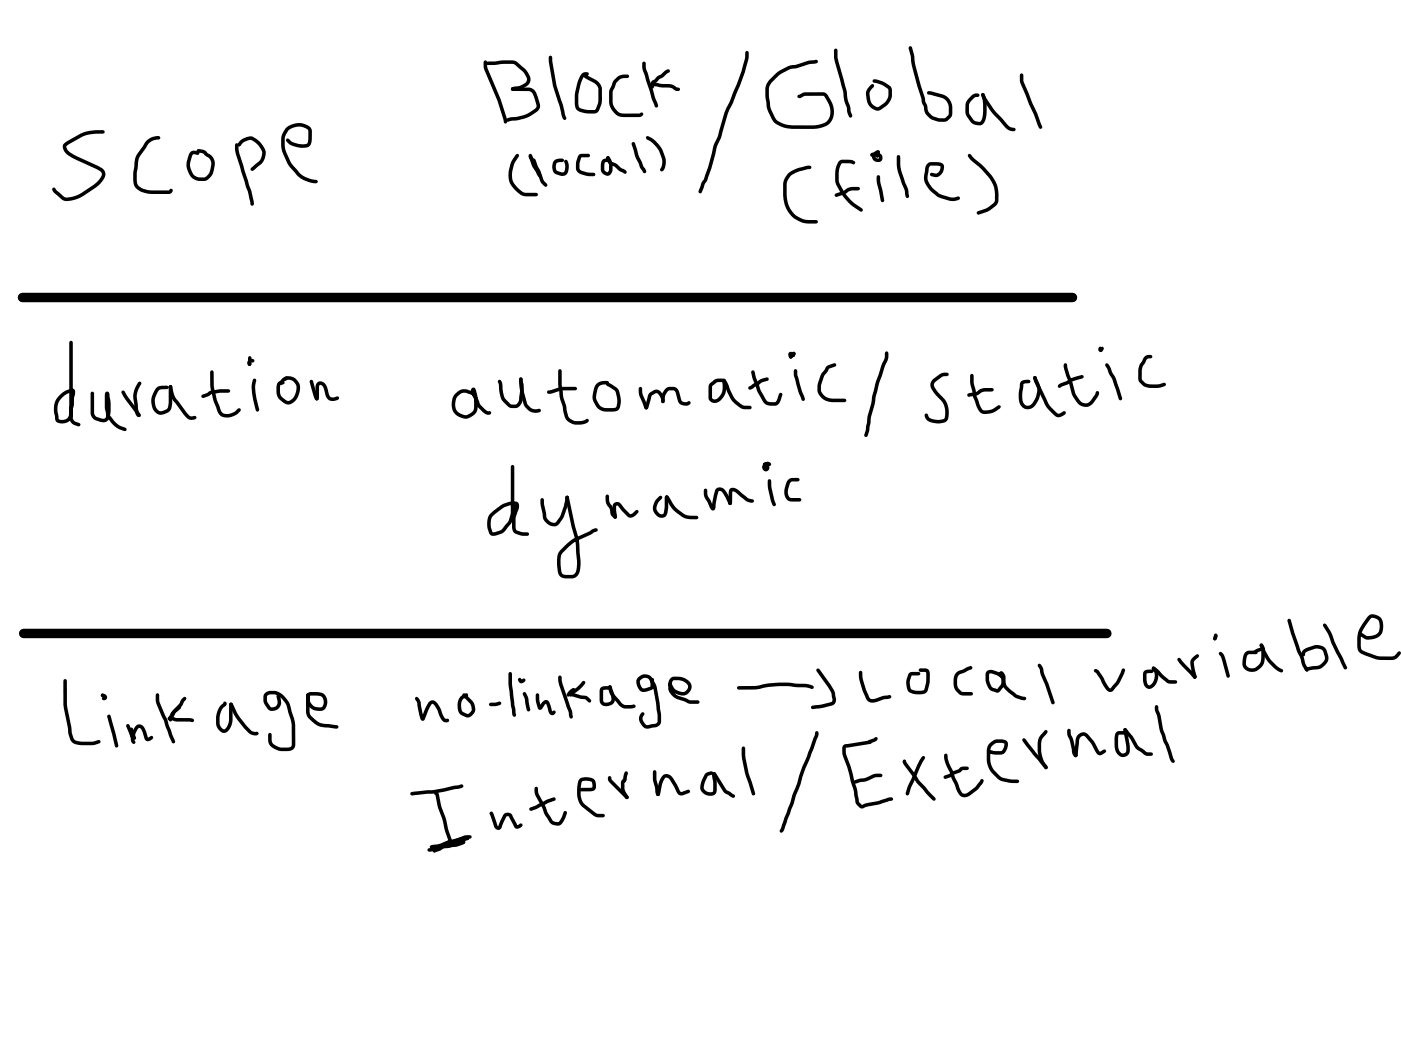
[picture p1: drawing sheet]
<svg xmlns="http://www.w3.org/2000/svg" width="339mm" height="254mm" viewBox="0 0 339 254" stroke-linecap="round" stroke-linejoin="round" font-family="sans-serif">
<g fill="#000">
<path d="M117 14.7l.3-.1 .3 .1 .3 1.8a70.1 70.1 0 0 1 4.6 12.2l.1 .8-.1 .3-.3 .1-.3-.1-.2-.7a71.6 71.6 0 0 0-4.5-12l-.3-1.1zM117.6 15l4.1-.4h2.2l1 .3a8.9 8.9 0 0 1 3.2 3.5 1.92 1.92 0 0 1-.8 2.5 5.4 5.4 0 0 1-3.1 .9l-.3 .2a.54 .54 0 0 1-.3-.7 .54 .54 0 0 1 .7-.4l1.3-.1 1.2-.7a1.07 1.07 0 0 0 .4-1.4 7.9 7.9 0 0 0-2.7-3l-.6-.2h-2.2l-3.8 .2-.3-.1-.1-.3zM132.8 13.6l.3-.2 .3 .2a48.2 48.2 0 0 0 2.7 11.7l.8 3.3-.1 .3-.3 .1-.4-.2-.4-1.1a33.8 33.8 0 0 0-2-6.9l-1-5.9zM140.6 17.9l.6-.4 1 .1 .2 .3-.2 .3-.8 .1-.3 .3a11.4 11.4 0 0 0-1.2 7.2l.4 .4 1 .3 2.4 .1 .4-.3 .5-1.4-.1-3.8-.8-1-2.4-1.3-.2-.3 .1-.3 .3-.2 3.1 1.7 .7 .9 .2 .9v3.2l-.7 2.1-.8 .6-1.8 .1a3.9 3.9 0 0 1-2.9-1l-.2-.3a11.9 11.9 0 0 1 1-7.6zM148.4 19.4l1-.9 .8-.4 1.5-.1 .3 .2 .1 .3-.1 .3-.3 .1-1.7 .2-1 .9-.9 2.1v2.7a2.89 2.89 0 0 0 2.7 2.7l3.8-.1a.6 .6 0 0 1 .9 .2l-.3 .5-.6 .2h-3.8a3.7 3.7 0 0 1-3.6-3.5l.1-2.9zM155.4 15l.3-.1 .3 .1 .1 .3 .1 1.5 2.9 8.7-.1 .4-.3 .1-.4-.3-.8-1.9-1.7-5.6a4.3 4.3 0 0 1-.4-3.2zM180.3 12.4l.3-.1 .3 .1 .1 .3a8 8 0 0 1-.7 3.7l-1.4 4.3-1.7 4.1a21.7 21.7 0 0 0-2.6 7.2l-.5 1.7a8.5 8.5 0 0 0-1.2 3.6l-1.9 6.1-.7 1.2a3.3 3.3 0 0 1-1 2.2l-.3-.1-.1-.5 .7-2.1 .6-.9 1.9-6.1a13.3 13.3 0 0 1 1.5-4.5 23.1 23.1 0 0 1 2.6-7.6l1-2.7a43.3 43.3 0 0 0 2.9-8.6zM201.7 11.9l.3-.2 .3 .2 .2 .3a13.7 13.7 0 0 0 1.4 6.9l.7 2.6a13.5 13.5 0 0 0 1 4.5l.1 .8 .3 1-.1 .3-.3 .2-.4-.3-.3-.8-.2-1.3a10.3 10.3 0 0 1-.9-4.2l-.7-2.6a14.6 14.6 0 0 1-1.5-7.1zM219.8 11.3l.3-.1 .4 .3 .5 1.7 .1 1.4a55.6 55.6 0 0 0 2.5 9.2l.8 3.2 1.3 1.2a4.7 4.7 0 0 0 2.6 .4l.9-.7 .1-.4v-1.8l-.4-1.1-.9-.8-3.5-.9-.4-.4 .1-.3 .8-.1 3.5 1a3.5 3.5 0 0 1 1.7 2.9v1.6l-.2 .6-.9 1-.8 .3a4.6 4.6 0 0 1-4.5-1.8l-1-2.9-.1-1a38.2 38.2 0 0 1-2.5-9.8l-.6-2.4zM246.6 17.9l.4-.2 .3 .2 .1 .3 .1 1.7 3.2 7.5 1.3 3.3-.2 .4-.3 .1-.4-.3-.3-.6-.9-2.6-3.2-7.5-.2-.7zM15.4 34.8l4.1-2.5a10.3 10.3 0 0 1 5.7-.7l.1 .3-.1 .3-.3 .1a10.7 10.7 0 0 0-5 .8l-3.8 2.2a1.27 1.27 0 0 0 .6 1.4l2 1.2 5.9 2.7a1.85 1.85 0 0 1 .4 2.9l-1.1 1.3a20.2 20.2 0 0 1-5.1 3.3 4.2 4.2 0 0 1-3.5 .4l-2.4-2-.3-.6 .1-.4a.67 .67 0 0 1 .9 .4l2.1 1.8a5.5 5.5 0 0 0 3.9-1l3.1-2a3.9 3.9 0 0 0 1.9-2.6l-.3-.6-1-.6-4.9-2.3a5.2 5.2 0 0 1-2.9-2l-.3-1.2zM35.3 34.1a3.5 3.5 0 0 1 3.3-1.1l.2 .3a.74 .74 0 0 1-.9 .5 3 3 0 0 0-2.2 1.2l-1.8 2.7a5.2 5.2 0 0 0-.6 3.1l-.2 2.8 .1 .9 .4 .5a4.5 4.5 0 0 0 3.1 1.1h4.1l.5-.5 .4 .2 .1 .3-.3 .5-.6 .3h-4.2a5.1 5.1 0 0 1-3.9-1.5l-.5-.8a18.9 18.9 0 0 1 .4-6.2l.5-1.2z"/>
<path d="M46.1 36.8l.9-.4 .9 .2 .3 .5-.1 .3-.3 .1-1.1-.1-.7 1.9a3.7 3.7 0 0 0 .8 2.9l1.1 .7h1.5l.6-.3 .6-.9 .5-2.1-.3-.9-1.6-1.5-.8-.2a.62 .62 0 0 1-.6-.2 .62 .62 0 0 1-.2-.6l.6-.1 1.1 .2 .8 .6a2.96 2.96 0 0 1 1.8 2.8l-.2 1.6a3.3 3.3 0 0 1-1.5 2.2l-.7 .3h-1.5l-.8-.3-.9-.5a5 5 0 0 1-1.1-3.9l.4-1.7zM58 34.1a3.4 3.4 0 0 1 3.2-1 5.3 5.3 0 0 1 3 3.8 4.1 4.1 0 0 1-2.2 3.7l-1 .7-.4-.1-.1-.3 .2-.4 1.7-1.3a2.56 2.56 0 0 0 .7-3.1l-.9-1.2-1.5-1.1-1.7 .5-1.2 1.2-.3-.1-.1-.3zM56.9 34.8l.3-.2 .3 .1 .2 .4a9.7 9.7 0 0 0 1.1 4.9l2 6.3 .5 2.1 .1 1-.1 .3-.3 .1a.98 .98 0 0 1-.6-1.2l-.4-2.1-2-6.2a10.5 10.5 0 0 1-1.2-5.2zM69.1 30.9a4.2 4.2 0 0 1 6.2 .3l.1 2.6-.2 .9-.3 .6a3.2 3.2 0 0 1-3 .3 3.3 3.3 0 0 1-2.8-1.7l.1-.3 .3-.1 .9 .7a5.7 5.7 0 0 0 3.4 .7l.5-.2 .2-.5v-2.7a3.5 3.5 0 0 0-4.8 .1l-.7 1.2-.2 .8 .1 2.1 .3 1.2a8.6 8.6 0 0 0 2.6 4.1 6.1 6.1 0 0 0 4.9 2.6l.1 .3-.1 .3a6.2 6.2 0 0 1-5.6-2.6l-.7-.8a8.6 8.6 0 0 1-1.9-3.5l-.5-1.5v-2.2a4.5 4.5 0 0 1 1.1-2.7zM123.6 21.2h4.3l1.1 .4 .6 .9 .9 2.6v.9l-.2 .6a9.2 9.2 0 0 1-6.5 2.6l-1 .3-.3-.2-.1-.5a3.8 3.8 0 0 1 2.6-.6l2-.5 1-.5 1.4-1 .3-.8-.9-2.6-.4-.6-.5-.2h-4l-.3-.2zM123.6 21.2l.3-.1 .4 .2-.1 .6-.3 .1-.3-.2zM124.7 37.4l.4-.2 .3 .1v.6a6.9 6.9 0 0 0-1.6 5.1 5.1 5.1 0 0 0 2.7 3.5l.6 .1h2.5l.3 .2 .2 .3-.2 .3-.3 .1-3.1-.1a5.6 5.6 0 0 1-3.5-6.2l.5-1.9zM127.9 37.3l.3-.1 .4 .3a7.7 7.7 0 0 0 1.5 3.5l.8 1.3v.6a.8 .8 0 0 1-1-.6l-.5-.9a8.3 8.3 0 0 1-1.6-3.6zM128.8 38.5l.3-.2 .4 .3 1.9 5 .8 .9 .1 .3-.1 .3-.3 .1-.3-.1-1-1.2-.7-2.1-.8-1.4-.5-1.6zM134 38.8l1-.4 1.2 .1 .2 .3-.2 .3-.9 .1a.92 .92 0 0 0-.9 1.3l.3 .8 1.2 .4 .4-.1 .2-.3a2.65 2.65 0 0 0-.1-2.1l.1-.4 .3-.2a2.19 2.19 0 0 1 .6 2.6l-.1 .4a1.44 1.44 0 0 1-1.9 .9l-1-.3a2.25 2.25 0 0 1-.4-3.4zM139.9 37.5l.7-.3h1.6l.3 .1 .1 .3-.1 .3-.3 .2h-1.7a4.7 4.7 0 0 0-.4 2.6l.5 .6 1.6 .4 1.6 .2 .1 .3-.1 .3a5.7 5.7 0 0 1-3.9-.6l-.5-.5-.2-.7a5.2 5.2 0 0 1 .7-3.2zM145.6 38.7l.5-.3 1-.1 .3 .2 .1 .3-.1 .3-.3 .1-.9 .1v1.9a.55 .55 0 0 0 .8 .4l.2-.6v-1.3l-.7-1.5 .1-.3 .5-.1a2.8 2.8 0 0 1 1 2.1v1.1a1.39 1.39 0 0 1-1.1 1.5 1.39 1.39 0 0 1-1.6-.9l-.2-1.6z"/>
<path d="M146.7 37.8l.6 .1 .5 1.2 1.3 .5 1 1 1 .5a.61 .61 0 0 1 .3 .8l-.3 .2-1.3-.7-1.1-1a2.4 2.4 0 0 1-2.2-2.4zM152.8 34.5l.3-.2 .4 .3 .9 3 1.1 2.6 .7 1.1-.1 .5a.74 .74 0 0 1-.9-.6l-.5-.6-1.1-2.7-.9-3.1zM156.2 33h.5a7.2 7.2 0 0 1 3.5 3.4l.6 1.6a2.87 2.87 0 0 1-.8 3.5l-.3-.1-.2-.3 .5-1 .1-1.3-.7-2.1a6.8 6.8 0 0 0-3.1-3l-.2-.4zM157.6 19.6l3.3-2.6 .6-.3 .3 .2a.8 .8 0 0 1-.6 1l-.8 .7-.9 .5-.7 .8-.6 .3-.1 .8-.1 .3-.3 .2-.3-.2-.2-.3 .1-1zM157.9 20.2l.7-.2 1.2 .3 2.2 .1 2.3 .9a.59 .59 0 0 1-.3 .7 .59 .59 0 0 1-.7-.1l-1.2-.6-2.4-.2-1-.2a.68 .68 0 0 1-.9-.4zM186 19.3a10.8 10.8 0 0 1 5.3-3.5l1.1-.1 3.4-1.1 1.5-.1 .3 .1 .1 .3a1.57 1.57 0 0 1-1.8 .6l-3.2 1-1.8 .3a9.8 9.8 0 0 0-4.9 4l-.1 .7v1.8l.3 2.5 1.5 3.2a5.9 5.9 0 0 0 3.7 1.3h5.2a4.1 4.1 0 0 0 3.4-1.1 3.8 3.8 0 0 0 .2-4.4l-1.2-1.6h-4.4l-.9 .4a.55 .55 0 0 1-.6 .1 .55 .55 0 0 1-.2-.7l1.7-.7h4.6l.9 .7a6.2 6.2 0 0 1 1.4 5l-.3 1-.6 .8a5.1 5.1 0 0 1-4 1.4h-5.2a5.4 5.4 0 0 1-4.8-2.4l-1.1-2.3-.5-3.2 .1-2.4zM202.8 39l.7-.4h1.6a1.61 1.61 0 0 1 1.6 .7 .76 .76 0 0 1-1.1 .2h-2.1a2.98 2.98 0 0 0-.8 2.4l.1 2.2a12.6 12.6 0 0 0 5.6 6.3l.2 .4-.1 .3-.3 .1a12.9 12.9 0 0 1-6.2-7l-.1-2.3a4.8 4.8 0 0 1 .9-2.9zM211 19.3l.3-.1 .8 .1a7.2 7.2 0 0 1 3.2 1.7l.3 .8v1.5l-.2 .8-.8 1.2-1.7 1.3a2.58 2.58 0 0 1-3.3-2.1l-.2-2.2a3 3 0 0 1 1.5-2l.3 .1 .1 .3-1.1 1.6 .1 1.5a2.3 2.3 0 0 0 1.8 2.1l1.6-1 .6-.7 .4-.9 .1-1.5-.2-.4-1.3-.8-2.3-.7-.1-.3zM211.3 36.8a.66 .66 0 0 1 .7 0 .66 .66 0 0 1 .4 .6l.1 .3a.53 .53 0 0 1-.7 .3 .53 .53 0 0 1-.3-.6h.4l-.4 .4-.3-.2-.2-.3zM211.7 36.5a.79 .79 0 0 1 .9 .3 .79 .79 0 0 1 0 .9l-.3 .3h-.5l-.2-.3 .3-.5-.3-.4zM210.4 37.2a1.95 1.95 0 0 1 2.9 .7 1.21 1.21 0 0 1-.8 1.3 1.21 1.21 0 0 1-1.4-.5 1.25 1.25 0 0 1 .3-2l.8-.3 .4 .1 .2 .3-.3 .4-.9 .5 .2 .5 .7 .1-.1-.3-.3-.2h-1.6zM216.9 37.6l.3-.1 .3 .1 .1 .3a15.9 15.9 0 0 0 1.9 7.8l.3 1.8-.2 .3-.3 .1-.4-.4a6.9 6.9 0 0 0-1-3.3 11.1 11.1 0 0 1-1-6.6z"/>
<path d="M234.1 37.3l.3-.1 .3 .2a6.8 6.8 0 0 0 2.5 2.3 10.9 10.9 0 0 1 4.1 6.5v2.5l-.5 1-2 1.5-2.2 .7-.4-.1v-.5l2.4-1 1.5-1.1 .4-.6a7 7 0 0 0-1.8-6.1 21.4 21.4 0 0 0-4.1-3.8l-.6-.8zM234.7 23.2l.4-.3a1.55 1.55 0 0 1 1.6-.2l.1 .3-.1 .3-1.1 .3-1.2 1.3-.2 2.3 .2 .5 1.1 1.4 1.1 .4 .5-.2a3.4 3.4 0 0 0 .6-2.3 9.4 9.4 0 0 0-.4-3.6l-.1-.5a.51 .51 0 0 1 .5-.3 .51 .51 0 0 1 .4 .5 11.7 11.7 0 0 1 .1 5.9 1.73 1.73 0 0 1-2.6 1.1l-1-.6-.9-1.3-.3-.9 .1-2.4zM237.3 22.6h.6l.2 .6a19.7 19.7 0 0 0 4.2 5.5l1.5 1.7 .9 .5a.6 .6 0 0 1 .6 .1 .6 .6 0 0 1 .1 .6l-.9 .1a2.77 2.77 0 0 1-1.7-1.1l-1.1-1.3a19.9 19.9 0 0 1-4.5-6v-.4zM190.6 41.9a9.6 9.6 0 0 1 5.1-1.8l.3 .1 .2 .3a.84 .84 0 0 1-1 .5 8.8 8.8 0 0 0-4 1.5l-.8 1.1-.2 .7a14.8 14.8 0 0 0 .2 4.7 5.4 5.4 0 0 0 5 4.2h1.9l.3 .2 .1 .3-.1 .3-.3 .1h-1.9a6.5 6.5 0 0 1-6.1-6.8l.1-3.3 .3-.8zM201.8 47l2.4-1a2.6 2.6 0 0 1 1.8-.8h1.5l.3 .1 .1 .3-.1 .3-.3 .2-2.1 .1-1.2 .8-2 .6-.3-.1zM212 42.5l.3-.1 .3 .1 .2 .3 .1 1.5 .9 4.2-.2 .3-.3 .1-.4-.3-.9-4.1-.1-1.7zM224.2 39.6l.6-.4h1.6a1.84 1.84 0 0 1 1.6 .5 2.19 2.19 0 0 1-2.2 3.1l-.7-.2-.3-.4 .1-.3 .3-.1 .8 .2a1.39 1.39 0 0 0 1.3-1.8l-2.3-.1-.4 .4-.1 .7a3.8 3.8 0 0 0 1.4 4.7l1.1 .9 .7 .3 2.2 .7 1.7-.3 .3 .1 .2 .3a2.05 2.05 0 0 1-2.3 .7l-2.4-.7a6.9 6.9 0 0 1-4.1-4.7l.4-2.6zM16.9 82.5l.3-.1 .3 .1 .1 .3v17.2a2.44 2.44 0 0 1-1.5 2.3 2.44 2.44 0 0 1-2.7-.6 7.3 7.3 0 0 1 .3-5.3 4.9 4.9 0 0 1 4.1-2.3 2.28 2.28 0 0 1 .1 2.2v1.5l-.3 1.4v2l.4 .7 1.2 .4 .3 .4-.2 .3-.3 .2-1.1-.4a2.04 2.04 0 0 1-1.2-1.7l.3-4.9 .3-1.5 .2 .1a4.8 4.8 0 0 0-3.2 2.3 7.6 7.6 0 0 0-.1 4.3 1.7 1.7 0 0 0 2.5-1.4v-17.2zM22 94.8l.3-.1 .3 .1 .1 .3 .1 5.1 .5 .6 1.4 .5 .7-.1 .3-.7 .2-2.9-.3-2.2 .3 .2 .3-.2v3.2l.4 1.9a6.6 6.6 0 0 0 3.9 3.1v.6l-.5 .1a7.8 7.8 0 0 1-4.3-3.6l-.4-2.1v-3.1a.59 .59 0 0 1 .5-.8 .59 .59 0 0 1 .7 .7l.2 2.2v1.8a3.5 3.5 0 0 1-.6 2.3l-.4 .3-.7 .2-1.9-.5a2.04 2.04 0 0 1-1.2-1.7zM29.5 94.6l.3-.2 .3 .3 .8 1.4 3 3.9 .1 .4-.2 .4h-.5l-.1-.5v.2l-3-3.9-.8-1.6zM37.8 93.8l1-.5a2.23 2.23 0 0 1 1.9 .1l.1 .3-.1 .3-1.9 .2-.5 .3a3.8 3.8 0 0 0-.5 4.1 1.2 1.2 0 0 0 1.2 .9l1.2-.5 .4-.5 .2-1.1v-3.9l.4-.4 .3 .2 .1 .3v3.8l-.1 1.3a2.62 2.62 0 0 1-3 1.6 3.3 3.3 0 0 1-1.9-4.1l.4-1zM40.9 93.3l.3-.2 .4 .3 .7 2.7 2.8 3.7 .9 .9 1.1-.1 .3 .1 .1 .3a1.63 1.63 0 0 1-2.5-.1l-3.4-4.4-.5-1.5-.3-1.4z"/>
<path d="M50.9 89.7l.3-.1 .3 .1 .2 .3a18.7 18.7 0 0 0 1.6 9 1.65 1.65 0 0 0 2.5 1l1-.5 1-.8 .3 .1 .1 .4a4 4 0 0 1-4.4 1.7l-.9-.7-.5-1.3a17.7 17.7 0 0 1-1.6-8.9zM48.7 95.6l2.2-1.1 1.9-.3 2.4-.1 .3 .2 .2 .3-.2 .3-.3 .1h-1.9l-2.1 .3-.7 .5-1.4 .5-.3-.1zM60.1 87.1l.5-.3a.59 .59 0 0 1 .7 .1 .59 .59 0 0 1 .1 .7l-.9 .1 .2 .4-.1 .3a.7 .7 0 0 1-.8-.4 .7 .7 0 0 1 .3-.9zM60.1 86.3l.3-.2 .3 .2 .1 .3v1.5l-.5 .4-.3-.1-.1-.3zM61.3 91.7h.5l.1 .4a7.2 7.2 0 0 0 .1 4.4l.7 2.7-.2 .3-.3 .1-.4-.3a16.1 16.1 0 0 1-.9-6.6zM67.2 92.4l.7-.3 .8 .2 .1 .3-.1 .3-.9 .2-.1 1.8 .3 1 1 .8a1.11 1.11 0 0 0 1.8-.4 3.2 3.2 0 0 0 .7-3.3 1.94 1.94 0 0 0-1.9-1.1h-.2a.6 .6 0 0 1-.9-.2 1.78 1.78 0 0 1 2.8-.2 3.2 3.2 0 0 1 .8 4.2 2.55 2.55 0 0 1-2.9 2.1l-1.4-.9a2.57 2.57 0 0 1-1-2v-1.4zM68.2 91.6l.9-.6 .5 .1 .1 .3-.3 .4-.8 .6a.7 .7 0 0 1-.9 .6l-.1-.4zM75 92l.3-.1 .4 .3 1.1 3.9-.2-.1 .4 .5-.1 .3a.74 .74 0 0 1-1-.7l-1.1-3.7zM76.7 92.6a1.58 1.58 0 0 1 2.4 1.2l.5 1.7a1.09 1.09 0 0 0 1.8 .4l.5 .1a.81 .81 0 0 1-1.1 1 1.75 1.75 0 0 1-2.2-1.5l-.3-1.5a1.11 1.11 0 0 0-.9-.9l-.3 .4v3l-.5 .4-.3-.1-.1-.3 .2-.4-.2 .2 .1-2.8zM109.9 95.4l1.1-1a2.61 2.61 0 0 1 2.4 0l1.4 .6 .4 .6-.1 .4a.6 .6 0 0 1-.9-.4l-1.5-.5-.8-.1-.7 .4-.9 .9a4.1 4.1 0 0 0-.1 2.5l.2 .5a3.2 3.2 0 0 0 2.2 1.1l1.4-.6 .4-.5 .2-.6a9.3 9.3 0 0 0-.4-4v-.2l.2 .1 .3-.1v.4l1.5 3.1 1.5 1.4 .9 .2a.66 .66 0 0 1-.2 .7 .66 .66 0 0 1-.8 0l-1-.7-1.1-1.2-1.7-3.6a.66 .66 0 0 1 .4-.9 .66 .66 0 0 1 .9 .6 10.2 10.2 0 0 1 .3 4.6 3.1 3.1 0 0 1-3.8 2 3.2 3.2 0 0 1-2.1-1.7 4.6 4.6 0 0 1 0-3.4zM120.5 92a.77 .77 0 0 1 .9 .9 7.1 7.1 0 0 0 .6 3.4l1.6 1.5 1.1 .1 .4-.3 .4-.8 .2-2.3-.2-2.8 .1-.3 .3-.1a.91 .91 0 0 1 .5 1.1l.2 1.5-.3 2.8a2.19 2.19 0 0 1-1.7 2h-1.1l-.5-.2-1.6-1.6a6 6 0 0 1-.8-3.9l-.3-.6zM125.6 91.4l.3-.1 .3 .1 .1 .3a16 16 0 0 0 1.1 6l1.2 1.1 .7 .2 1-.1 .3 .1 .2 .3a1.64 1.64 0 0 1-2.1 .5l-1-.6-.8-.8-.3-.6a16.8 16.8 0 0 1-1.1-6.1z"/>
<path d="M135 89.4l.4-.1 .3 .1 .1 .3v3.4l.3 1.8a7.5 7.5 0 0 0 .8 3.3l.5 2.5 .6 .7 1.1 .5 1.5-.1 1.3-.5 .3 .1a.87 .87 0 0 1-.8 1.1l-1.1 .2h-1.4a2.9 2.9 0 0 1-2.4-1.9l-.5-2.4a18.1 18.1 0 0 1-1.1-5.3zM132.3 94.6l.9-.2a10.3 10.3 0 0 1 5.9-.8l.3 .1 .1 .3-.1 .3-.3 .1a9.6 9.6 0 0 0-5.7 .8l-.8 .1-.3-.1-.1-.3zM144.2 92.8a2.58 2.58 0 0 1 1.8-.7l1.1 .2 .1 .3-.1 .3-1.6 .2-.7 .3-.4 .7-.3 1.8 .2 1.1 1 1.3 1 .4h1.9l.6-.1 .3-.4 .1-1.3-.4-2.1-.3-.4-1.9-1.2v-.5l.4-.1 .9 .4 1.2 .8 .4 .6a7 7 0 0 1 .4 4l-.2 .4a1.5 1.5 0 0 1-1.5 .8h-1.7a2.89 2.89 0 0 1-2.5-1.4l-.4-.9a2.84 2.84 0 0 1-.3-2.1l.4-1.7zM154.5 93.7l.3-.1 .3 .1 .1 .3 .1 1.3 1.3 3.3-.1 .3-.3 .2-.4-.3-.5-1.3a5.5 5.5 0 0 1-.9-3.5zM157 95.1l1-.7a1.67 1.67 0 0 1 2.4 1.3l.3 1a.64 .64 0 0 1-.5 .8 .79 .79 0 0 1-.4-.9 1.67 1.67 0 0 0-1.1-1.5l-1.2 .6-.8 2.9-.5 .4-.3-.1-.1-.3 .8-3zM160.8 94.1l.7-.5h1.3a1.59 1.59 0 0 1 1.4 1.3l.6 2.1 .7 .3h.6a.6 .6 0 0 1 .9 .1 1.8 1.8 0 0 1-3.1-.2l-.8-2.6-1.3-.2-.4 .3a2.84 2.84 0 0 0-.7 2.4l-.2 .3-.3 .1-.3-.1a3.4 3.4 0 0 1 .9-3.3zM171.7 92.7l.5-.5a1.82 1.82 0 0 1 1.5-.6h.9l.3 .1 .1 .3-.1 .3-.3 .1-1.4 .1-1 .9v3a.96 .96 0 0 0 1.4-.2 4 4 0 0 0 .9-4.2l.5-.4 .3 .1 .1 .5v-.1a4.2 4.2 0 0 1-2.3 5.4 1.52 1.52 0 0 1-1.8-1.2v-2.8zM174.7 91.7l.3-.1a4.1 4.1 0 0 1 1.6 2.8 6.2 6.2 0 0 0 2.9 3.6l1.8 .2 .3 .1 .1 .3-.1 .3-.3 .1-2.1-.2a7.5 7.5 0 0 1-3.8-5.2l-.8-1.6zM181.7 89.7l.3-.1 .4 .3 .3 1.5 .7 1.6a11.6 11.6 0 0 0 2 3.9l.8 .4h1.2l.4-.5 .5-1.6 .4-.2 .3 .1 .1 .4-.5 1.6-.8 .9-2 .1-.7-.3-.5-.5a11.5 11.5 0 0 1-2-4l-.8-2-.2-1.3zM180.9 93.6l2.9-1.8 1.6-.5 .3 .1 .1 .6-1.6 .5-2.6 1.7h-.6zM190.8 85.2a.69 .69 0 0 1 1 .2 .69 .69 0 0 1-.4 1l-.3-.1-.1-.3 .2-.3-.1 .3 .3-.3 .2 .6a.54 .54 0 0 1-.7 .3 .54 .54 0 0 1-.3-.6zM191.4 85.5l.3-.2a.55 .55 0 0 1 .5 .6 .55 .55 0 0 1-.5 .5 .58 .58 0 0 1-.3-.9z"/>
<path d="M191.6 85.2l.3-.1 .4 .3-.1 .7-.4 .2-.4-.1-.1-.3 .4-.4-.3 .1 .1-.1v.2zM191.3 85.4l.4-.3h.4l.2 .4-.1 .3-.5 .1h.2l-.1 .2a.53 .53 0 0 1-.5 .5 .53 .53 0 0 1-.5-.3zM192 89.4l.3-.1 .3 .1 .1 .3 .1 1.1 .6 2.2 1.2 3.5-.1 .4-.3 .1-.5-.3-1.2-3.5-.6-2.5zM199.8 88.6l1.9-.7 .3 .1 .2 .3-.3 .4-1.5 .5-1.2 1.8a6.1 6.1 0 0 0-.8 3.4 2.83 2.83 0 0 0 2.8 2h3l.3 .2 .1 .3-.1 .3-.3 .1h-3a3.6 3.6 0 0 1-3.6-2.9 6.9 6.9 0 0 1 .8-3.6zM214 85.1l.3-.1 .3 .1 .2 .3a4.9 4.9 0 0 1-1 3.3l-.6 2.2a23.7 23.7 0 0 0-1.8 6.9l-.8 3-.5 3.6-.4 1-.4 .3-.3-.1-.1-.4 .4-1.3 .4-3.3 .9-3a39.1 39.1 0 0 1 3.2-10.8zM225.6 91.7l2-1.4 1.3-.2 .3 .2 .2 .3-.2 .3-1.4 .2-1.6 1.2a1.03 1.03 0 0 0-.3 1.4l.9 1.3 1.4 1.4a4.9 4.9 0 0 1 .6 5.6 4.7 4.7 0 0 1-4.8-.4l-.5-.9 .1-.6a.69 .69 0 0 1 .9 .7l.2 .3a4.5 4.5 0 0 0 3.4 .3l.1-.1a3.9 3.9 0 0 0-.6-4.3l-1.4-1.4-1-1.4a1.85 1.85 0 0 1 .4-2.5zM234.6 90.6l.3-.2 .3 .2 .2 .3a10.9 10.9 0 0 0 .5 4.1l.1 .7 .9 2.5 .6 .9 .4 .2a4.4 4.4 0 0 0 3.3-1.2h.6l.1 .3a4.7 4.7 0 0 1-4.3 1.7l-.5-.2a10.2 10.2 0 0 1-2.1-5.4 6.6 6.6 0 0 1-.4-3.9zM233.9 95.3l.2-.1a4.2 4.2 0 0 0 3-1.1l.9-.2h1.8l.3 .1 .1 .3-.1 .3-.3 .1-2.4 .2a4.3 4.3 0 0 1-3.1 1.1l-.4-.1zM246.9 92.2l.1-.1a2.64 2.64 0 0 1 2-.1l.1 .3-.1 .3-1.3 .2-.3 .3a9.8 9.8 0 0 0-.1 4.1 1.19 1.19 0 0 0 1.6 .9l.3-.2a5.1 5.1 0 0 0 1.5-3.2v-.9l-1-2.4 .2-.3 .3-.1 .4 .2a7.5 7.5 0 0 1 1 3.3 5.6 5.6 0 0 1-2.1 4.2 2.09 2.09 0 0 1-3.1-1.6l-.1-1.9 .1-1.2a2.13 2.13 0 0 1 .5-1.8zM249.8 91.1l.4-.1 .3 .1v.5l-.3 .2-.3-.1zM249.9 91.1h.6l3.3 7 1.7 1.8 .4 .2 .4-.2a1.05 1.05 0 0 1 1.3-.3l.1 .3a2.17 2.17 0 0 1-2.1 1l-.8-.5-2-2.1-2.7-5.8-.4-1.1zM257.2 88l.3-.1a.83 .83 0 0 1 .5 .9l1.2 3.4 .8 3 1.2 1.8a1.55 1.55 0 0 0 2.5-.2l.9-1.3 .4-.8a.57 .57 0 0 1 .6 .2 .57 .57 0 0 1 0 .7l-1.2 1.7a2.45 2.45 0 0 1-4.2-.1l-1.2-2-.6-2.7-1.2-3.4z"/>
<path d="M255.8 93.1l.6-.4 1.4-.5 .9-.6 1.2-.5 1.6-.4 .4 .1 .1 .3-.3 .5-2.5 .7-1 .7-2.1 .9-.3-.2-.1-.3zM265.7 83.9l.6 .1v.5l-.1-.2-.3 .1 .1-.3 .4-.3 .3 .2a.82 .82 0 0 1-.8 1.1l-.4-.5zM267.3 88l.3-.1a4.5 4.5 0 0 1 1.3 2.3l.8 1.3 1.6 4.8-.1 .4-.4 .2-.4-.3-1.5-4.8-1.7-3.3zM276.7 86.3l.6-.4 .8-.1 .3 .2 .2 .3-.2 .3-1.1 .3-1.1 1.8-.2 .9 .1 2.3 .8 .8 1.1 .3h2l1.4-.4 .3 .1 .2 .3-.3 .4-1.5 .4h-2.6l-1.1-.4-1-1-.3-.7 .1-2.6 .3-.9zM33.4 92.5l.4-.2 .3 .1 .1 .3a6.1 6.1 0 0 0-1.1 3.5l.3 2.8 .3 1.1h-.2l.4 .1 .1 .3a.68 .68 0 0 1-.8 .3 .68 .68 0 0 1-.5-.7l-.2-2.2a5.9 5.9 0 0 1 .8-5.2zM123.6 112.6l.3-.1 .3 .1 .1 .3v11.1l-.5 2.3-1 1.2a3.4 3.4 0 0 1-1.7 1.6l-1.7 .5h-.6l-.4-.4a5.3 5.3 0 0 1-.5-3.8l.7-1.2 2.4-1.9a5.7 5.7 0 0 1 3.8-1 1.33 1.33 0 0 1 .5 2l-.2 .5a6.4 6.4 0 0 0-.5 3.7l.4 .8 1.3 .4 1.5 .2 .1 .3-.1 .3-.3 .1a5.5 5.5 0 0 1-3.1-.6l-.4-.5-.2-1a7.5 7.5 0 0 1 .7-4.5l.1-.8h-1.2l-1.3 .4-2.9 2.2-.4 .7-.2 1.3 .5 1.9h.6l1.7-.7 1.5-1.9 .5-1.6zM160.9 120l.3-.2 .3 .2 1.8 2.7 2 1.6 1.1 .4 2 .1 .3 .1 .1 .3-.1 .3-.3 .1h-1.6l-1.7-.4a9.1 9.1 0 0 1-4.1-4.6l-.3-.3zM170.2 118.3l.3-.1 .4 .1 .2 1.7 1.4 2.7-.4 .1 .1-1a8 8 0 0 1 .8-3.4 1.44 1.44 0 0 1 2.2 .1l1.5 2.6 .2 .7-.1 .3-.3 .1-.3-.1-1.3-2.6-.5-.6-.6-.1-.4 1.2-.4 2.7a.67 .67 0 0 1-.6 .8 .67 .67 0 0 1-.7-.6l-1.5-2.8-.1-1.5zM184.6 112a1.01 1.01 0 0 1 1.4 .8 1.01 1.01 0 0 1-1.2 1.1 1.23 1.23 0 0 1-.3-1.7 1.23 1.23 0 0 1 1.8-.2l.1 .3a.6 .6 0 0 1-.8 .3l-.4 .1-.1 .5-.2-.5h.1l-.4-.1-.2-.3zM185.7 116l.3-.1 .3 .1 .1 .3a12.9 12.9 0 0 0 .9 5l.3 .7-.1 .3-.4 .2-.3-.3a14.9 14.9 0 0 1-1.2-4.8zM190.6 116l.7-.4h1.6l.3 .1 .1 .3-.1 .3-.3 .2-1.7 .1-.3 .4-.4 1.5a1.35 1.35 0 0 0 .8 2h2l.3 .1 .1 .3-.1 .3-.3 .1h-2a2 2 0 0 1-1.7-2.6l.5-2zM130.8 120.6l.3-.1 .3 .1 .1 .3v1.2l.6 3 .6 .8a1.12 1.12 0 0 0 1.8 .3 9.5 9.5 0 0 0 2.1-5.5l.2-.7h.6l.1 .4a12.2 12.2 0 0 1-1.4 4.9l-.9 1.4a2.11 2.11 0 0 1-3.4-.5l-.5-.8-.6-3.2a1.96 1.96 0 0 1 .1-1.6z"/>
<path d="M136.8 120h.5l.2 .3 1.5 6.9a16.5 16.5 0 0 1 1.1 6.5 10.7 10.7 0 0 1 0 4.7 2.01 2.01 0 0 1-1.8 1.5h-1.5a1.82 1.82 0 0 1-2-1.7l-.1-3.4 .2-1 .6-.8a14.1 14.1 0 0 1 6.9-4.4l1.2-.7 .5-.1 .3 .1a.78 .78 0 0 1-.9 .9l-.7 .6-3.5 1.5a11.8 11.8 0 0 0-3.3 2.9l-.4 .7-.1 1 .3 3.1 .7 .4 1.8 .1a1.17 1.17 0 0 0 1-1v-.2a10.5 10.5 0 0 0 0-4.2 16 16 0 0 0-1.2-6.3l-1.4-7zM146.5 119.7l.3-.1 .3 .1 .2 1.8a4.8 4.8 0 0 1 1.2 2.8l.6 .8-.1 .3-.3 .1-.3-.1-.7-.8a4.1 4.1 0 0 0-1.1-2.6l-.2-1.1zM148.4 121.8l.6-.4 .8 .2 2.5 2.8 .6-.2 1.1-.9 .3 .2 .1 .3-1 1.1-.7 .3h-.6l-1.8-1.7-1-1.2h-.2l-.2 1.1 .3 1.7-.5 .4-.3-.1-.1-.3 .1-.3-.1 .2-.2-1.2v-1.5zM159.4 120l.3-.1 .3 .1 .1 .3-1.2 1.8a1.62 1.62 0 0 0 .8 2.3 .54 .54 0 0 0 .8-.5l.2-3.7 .5-.4 .3 .2 .1 .3-.2 3.7a1.59 1.59 0 0 1-1.4 1.3 1.59 1.59 0 0 1-1.7-1 2.66 2.66 0 0 1 .4-3.6zM176.5 118.2l.6-.2 1 .3 2.7 2.2 1.4 .4 .1 .3-.1 .3a2.45 2.45 0 0 1-2.5-.8l-1.7-1.5-.9-.4-.2 3.1-.4 .3-.3-.1-.1-2.9zM284.7 159.2l.3-.1 .4 .2 3.8 4.2-.1 .6h-.6l-.8-1a10.2 10.2 0 0 1-3.1-3.6zM293.6 153.4a.65 .65 0 0 1 .7 .3 .65 .65 0 0 1-.1 .8l-.3 .3h-.5l-.2-.3zM293.6 153.5h.6l.1 .3-.3 1-.3 .1-.5-.4zM294.7 157.8a.8 .8 0 0 1 1.1 .5l1.5 5.2-.1 .3-.3 .2-.4-.3-1.5-5a.69 .69 0 0 1-.3-.9zM301 157.8l.8-.4h1.8l.3 .1 .1 .3-.1 .3-.3 .1-1.9 .2-.4 .6-.1 1.4a1.51 1.51 0 0 0 2.5 1l.7-.7 .4-.8 .1-2.8-.3-.7 .2 .1-.3-.4 .1-.3 .3-.1 .6 .4 .3 1-.2 3-.6 1.2a2.87 2.87 0 0 1-3.2 1.1l-.7-.4-.5-.5a3.6 3.6 0 0 1 .1-3.3zM304.7 155.7l.5 .1 .1 .4v-.2a9.7 9.7 0 0 0 4.5 5.8l.3 .2v.6h-.7a10.4 10.4 0 0 1-4.9-6.5zM303 157.5l.9-.6 1.3-.4 .4 .2 .2 .3-.4 .4-1.2 .3-.9 .5-.3-.1-.1-.3z"/>
<path d="M311.3 149.8l.3-.1 .4 .3 2.2 7.1 .8 1.6 .6 1.9 .7 1.4-.1 .4-.3 .1-.4-.2a6.4 6.4 0 0 1-1.2-3l-.9-2-1.3-4-.9-3.1zM315 157.2l1-.5 1.7-.6a2.49 2.49 0 0 1 3 1.3l.4 1.2a3 3 0 0 1-3.5 3.4l-1.8 .3-.3-.2-.2-.3 .5-.4 2.3-.3a2.57 2.57 0 0 0 2.2-1.7l-.5-2-.4-.3-.8-.2h-.6l-2 .7-.5 .4-.1 .7-.3 .1a.94 .94 0 0 1-.2-1.4zM319.9 150.9l.3-.1a8 8 0 0 1 2 3.2l.4 1.2 3 6.2-.1 .4-.5 .1a4.2 4.2 0 0 1-1.1-2.2l-.1-.3a30.8 30.8 0 0 1-2.9-6.2l-1.1-1.7zM330.7 149a2.31 2.31 0 0 1 3.5 1.1 3.3 3.3 0 0 1-.7 3.8l-.2 .1a4.5 4.5 0 0 1-3 .7l-1.5-.8-.1-.4 .1-.3h.5l1.1 .7 1.1-.1a2.08 2.08 0 0 0 2-2.7l-.1-.4a1.46 1.46 0 0 0-1.6-1.3l-.6 .4-1.1 1.5-.8 1.4-.3 1v3.2l.3 .4 .9 .4a10.5 10.5 0 0 0 6.3 1.1l.6-.2 .5-.5a.71 .71 0 0 1 .9-.4l.2 .3a2.61 2.61 0 0 1-1.7 1.6l-.6 .1a12.1 12.1 0 0 1-7.5-1.6l-.6-.7-.2-1.2a8 8 0 0 1 .4-3.9zM15.4 164.4l.3-.1 .3 .1 .2 .3a33.1 33.1 0 0 0 1.1 11.7l.1 1 .3 1.1 .5 .6 1.6 .3h2.5l1.6-.4 .3 .1 .1 .3-.3 .4a7.7 7.7 0 0 1-4.2 .5 3.5 3.5 0 0 1-2.3-.6l-.6-.9-.4-1.4-.1-.9a33.4 33.4 0 0 1-1.1-11.8zM24.4 167.9a.84 .84 0 0 1 1.4 .3 .84 .84 0 0 1-.7 1.2l-.4-.1-.1-.3 .1-.3 .4-.2v.2l-.6-.2zM24.5 167.9l.3-.1 .6 .2 .2 .4-.1 .3-.4 .1-.6-.3-.1-.3zM26 173l.3-.2 .4 .4 1.2 4.2 .7 3-.1 .3-.3 .2-.4-.4-1.9-7.1zM30.6 175.3l.3-.2 .4 .3 1.2 2.8-.2 .3-.3 .1-.4-.3-1.1-2.6zM32.9 175.5a1.3 1.3 0 0 1 2 .6l.8 2.4 .9-.5 .3 .1a.94 .94 0 0 1-.8 1.2 .83 .83 0 0 1-1.2-.6l-.7-2.2-.6-.4-.5 .6-.7 1.7-.4 .2-.3-.1-.1-.3 .3-1zM31.5 177.3l.3-.2 .4 .3 .3 1.7a.6 .6 0 0 1-.2 .9l-.3-.1-.3-.6-.4-1.7zM31.5 176.1l.3-.1 .4 .3 .7 2.2-.1 .4-.3 .1-.4-.3-.8-2.2z"/>
<path d="M37.8 167.8l.3-.1 .3 .1 .1 .3 .1 1.8 1.8 4 1.9 5.4-.1 .4-.3 .1-.4-.2-.5-1.2-1.4-4.1-1.8-4.1-.2-.8zM41.6 172.1l1.5-1.3h.6l.1 .3-.2 .3-1.5 1.4-.5 1.4-.4 .4-.3-.2-.1-.4 .4-1.3zM40.9 173.3l.4-.2 1.4 .6h3.4l.5 .2 .3 .4-.1 .3-.3 .1-4.1-.2-1.4-.6-.2-.3zM44.3 168.7l.3-.2 .3 .2 .2 .3-1 1.7-1.5 1.5-.5 1.1-.9 .8-.3 .2-.3-.2-.1-.3 .1-.3 .7-.7 .5-1 1.5-1.5 .4-.9zM54.1 169.8a.53 .53 0 0 1 .6 .3 .53 .53 0 0 1-.1 .7l-.6 .4a3.7 3.7 0 0 0-.9 2.4v1.4a1.84 1.84 0 0 0 1 1.4l.1 .1a2.39 2.39 0 0 0 1.2-2.3v-3.7v-.3l.4-.2 .3 .1 .2 .3-.1 3.8a2.89 2.89 0 0 1-2.1 3.1 2.49 2.49 0 0 1-1.9-2.3v-1.4a3.9 3.9 0 0 1 1.8-3.5l-.1 .2zM55.5 170.1l.6-.1 .2 .3a17.1 17.1 0 0 0 4.5 6.5l1.6 .3a.64 .64 0 0 1-.2 .7 .64 .64 0 0 1-.7 .1l-1.1-.3a17.1 17.1 0 0 1-4.8-6.9l-.2-.3zM64.1 167.6l.9-.5h1.3a5.3 5.3 0 0 1 4.2 5.1l.9 3.1v4.8a1.6 1.6 0 0 1-1.7 1.6h-1.7a3.5 3.5 0 0 1-3.1-1.9l-.1-2.1 .1-.3 .3-.1 .3 .1 .2 .3v1.6l.4 .7 1.7 .8h1.9a.75 .75 0 0 0 .8-.7v-4.8l-.8-2.9a4.8 4.8 0 0 0-3.3-4.4h-1.2l-.7 .5 .1 1.3 1 1.3a1.25 1.25 0 0 0 1.5-.9l-.3-1.8 .1-.3h.6l.4 1.6a1.99 1.99 0 0 1-1 2 1.99 1.99 0 0 1-2.2-.3l-1-1.8v-1.3zM74.1 167.8l.3-.1 .3 .1 .1 1.6a2.34 2.34 0 0 0 1.7 1.7h.9a1.04 1.04 0 0 0 .9-1.5l-.3-.7-.4-.5-.9-.1-1.7 .1-.1 4.1 .3 .6 .9 .9a4 4 0 0 0 3.4 1.2l1.9 .2 .3 .1 .1 .3-.1 .3-.3 .2-2-.3a5.4 5.4 0 0 1-4.8-2.3l-.6-1.3v-3.1a1.84 1.84 0 0 1 .5-1.7l.5-.2h1.7a2.3 2.3 0 0 1 1.7 .6 2.54 2.54 0 0 1-.5 3.9 3.1 3.1 0 0 1-3.9-2.5zM100.4 168.7l.3-.2 .4 .2 .6 1.1 .8 3.9-.3-.2-.3 .2 .8-2.2 .8-1.5a1.28 1.28 0 0 1 1.3-.6 1.28 1.28 0 0 1 1 .9l1.7 3.4 .2 .2 .8 .1a.62 .62 0 0 1-.2 .7 .62 .62 0 0 1-.7 0l-.4-.1a4.5 4.5 0 0 1-1.5-2.8l-.8-1.3a.37 .37 0 0 0-.3-.2 .37 .37 0 0 0-.4 .2l-.7 1.3-.8 2.2a.57 .57 0 0 1-.6 .4 .57 .57 0 0 1-.5-.6l-.8-3.8-.5-1zM111.9 167.8l.3-.1 .3 .1 1.7 1.8a2.34 2.34 0 0 1-1.1 4l-1.7-.7a3.5 3.5 0 0 1-.1-4.4l1.4-.8 .3 .1a.86 .86 0 0 1-.7 1.1l-.5 .4a3.2 3.2 0 0 0-.1 2.7l1.4 .7 .6-.4 .3-.6-.3-1.3-1.8-2-.2-.3zM118.3 170.1l2.5-.4 .3 .1 .1 .3-.3 .4-.6 .2-1.7 .1-.3-.1-.1-.3zM123 162.7l.3-.2 .3 .2 .2 .3v2.5l1 7.4-.2 .4a.65 .65 0 0 1-.7-.1 .65 .65 0 0 1-.1-.7l-.9-7z"/>
<path d="M125.3 164.1l.6-.1 .3 .5-.2-.1 .6-.3 .3 .1a.85 .85 0 0 1-.8 1.1 .86 .86 0 0 1-.9-.7zM126.5 167.5l.3-.1 .4 .2 .5 1.3 .5 2.8-.1 .3-.3 .1-.5-.4-.4-2.6-.6-1.2zM129.6 167.8l.3-.1 .3 .1 .1 .3 .1 1.4 .4 1.5h-.4l.3-.6a1.12 1.12 0 0 1 .9-1 1.12 1.12 0 0 1 1.2 .6l.6 2.2 .5-.4a.61 .61 0 0 1 .3 .7 .61 .61 0 0 1-.5 .5l-.5-.1-.4-.3-.8-2.4-.9 1.2a.6 .6 0 0 1-.7 .3 .6 .6 0 0 1-.4-.5l-.5-1.6a2.23 2.23 0 0 1 .1-1.8zM135 163.5l.4-.1 .3 .1 .1 .3 .2 1.6 2.2 6.5 .3 1.5-.1 .3-.3 .1a1.9 1.9 0 0 1-.7-1.7l-2.2-6.4-.3-1.2zM137.6 167l.3-.2a.85 .85 0 0 1 1-.3 .91 .91 0 0 1-.7 1.2l-.5 .7-.3 .1-.3-.1-.1-.5zM137.6 167.8l2.7-2.4a.84 .84 0 0 1 1.1-.6 .94 .94 0 0 1-.5 1.2l-2.7 2.4-.3 .1-.3-.1-.1-.3zM138.2 167.8l.5-.1 1.7 .5 1.3 .2 .5 .2 .7 .9-.1 .4-.3 .1-1.1-.8-2.9-.7-.3-.1-.1-.3zM145.2 166.3l.8-.3h1.4l.3 .1 .1 .3-.1 .3-.3 .1-1.5 .1v2.8a1.26 1.26 0 0 0 1.8-.1l.1-1-.7-2.3v-.4l.3-.2 .4 .3 .7 1.8a2.01 2.01 0 0 1-.7 2.7 2.01 2.01 0 0 1-2.7-.5l-.2-2.9zM147.2 165.8l.5 .1 .2 .3a4.2 4.2 0 0 0 1.8 3.1l1.1 1.1 1.6 .1 .8-.1 .3 .1 .1 .6-.8 .3h-1.9l-1-.5-.6-.8a5.7 5.7 0 0 1-2.3-3.8zM154.3 163.8a2.15 2.15 0 0 1 3.4 .3l1 2.1 1.1 6.3v2a1.82 1.82 0 0 1-2.1 1.5l-1.6 .2-.6-.3-.6-.7a1.9 1.9 0 0 1 .5-2.9l.3 .1 .1 .3-.1 .3a1.11 1.11 0 0 0-.2 1.4l.5 .8 .4 .2 2-.3 .4-.3 .2-.3-.1-1.8-1-6.4-1.2-2.1a1.28 1.28 0 0 0-1.7 .2 1.28 1.28 0 0 0 .1 1.7l.4 .4 1.7-.4v-1.7l.2-.3 .3-.1 .3 .1 .1 .3-.1 2.1-.4 .3-1.3 .5a1.75 1.75 0 0 1-2.4-1.6 1.58 1.58 0 0 1 .4-1.9zM162.1 164.1l.9-.4a4.3 4.3 0 0 1 3.5 1 2.09 2.09 0 0 1 .3 2.6 2.09 2.09 0 0 1-2.5 .8 3 3 0 0 1-2.3-1.5l-.5-1.1 .2-.3 .3-.1 .3 .2 .6 1.2a2.68 2.68 0 0 0 2.2 .9 1.34 1.34 0 0 0 1.2-1.6l-.2-.3a3 3 0 0 0-2-.9h-1.2l-.4 .4-.1 1.6 .7 1.1 .9 .6 2.7 1.1h2l.3 .1 .1 .3-.1 .3-.3 .2-2-.1-3-1.1a3.6 3.6 0 0 1-2.2-2.5l.1-1.6zM178.3 166.1l4.1-.2a26.3 26.3 0 0 1 10.5-.5l2.6 .2 1 .3 .2 .4-.1 .3-.3 .1-1.4-.4h-2a23.3 23.3 0 0 0-9.6 .4l-4.7 .1-.3-.1-.2-.3z"/>
<path d="M197.1 177a.66 .66 0 0 1 .8 .3 .66 .66 0 0 1-.1 .8l-1.9 5.1a28 28 0 0 0-2.4 6.5l-1 2.5-.6 2.1-2.3 6.3a.83 .83 0 0 1-1 .7l-.2-.3 4.3-11.5a35.9 35.9 0 0 1 2.5-7zM197.4 161.8l.3-.1 .4 .2 2.7 3.8 1 1.9a3.7 3.7 0 0 1 .1 2.5l-.7 .5-2.2 .6-2.6 .4-.3-.2-.1-.3 .4-.4 2.4-.3 2.2-.6 .2-.4-.4-2.1-3.4-4.9zM207.7 162.4l.3-.1 .3 .1 .2 .3 .2 2 1.4 3.9a.93 .93 0 0 0 1.3 .5l1.9-.7 1.7-.3 .4 .1 .1 .3-.3 .5-1.6 .2-1.6 .6a1.95 1.95 0 0 1-2.9-1.4l-.6-1.4-.8-2.6-.1-1.7zM203.9 180.3l.4-.3 5.8-.9 .5 .2 .2 .3-.2 .3-.3 .1-5.8 .9v1.5a32.6 32.6 0 0 1 2.1 6.9l.6 1.8 .4 2.8 .8 .8 .8-.3 2.9-.6 3-.9a.6 .6 0 0 1 .8 .4 .85 .85 0 0 1-1 .5l-2.2 .7-3.3 .7-.9 .4-.5-.1-.9-.8a7.1 7.1 0 0 1-.7-3.4l-.8-2.4a32 32 0 0 0-2-6.6v-1.5zM209.8 179.2l2-.9 .3 .1a.87 .87 0 0 1-.8 1.1l-1.1 .3-.3-.1zM219.8 162.8l.6-.3h1.7l.3 .2 .1 .3-.1 .3-.3 .1-1.8 .1-.4 1.5 .3 1.7a4.8 4.8 0 0 0 3 .3l.3-.3a8.8 8.8 0 0 0 .4-3.8l-.1-.3-1.6-.2-.1-.3 .1-.3 .3-.1 1.6 .1 .4 .3 .3 .7a9.4 9.4 0 0 1-.6 4.4l-.5 .5a5.1 5.1 0 0 1-4-.3l-.1-.2a4.1 4.1 0 0 1-.4-2.9zM231.2 162.7l2.7-1.4 .7-.2 .4 .1 .1 .3-.3 .4-3.1 1.5-.3 .9v1.3l.2 .8 .8 .9 2.4 .1 .3 .1 .1 .3-.1 .3-2.7 .1-.6-.3-.8-.9-.5-1.1v-1.5l.2-1.1zM238.6 162.3l.6-.2h.8l1.7 .7 .6 .4 .2 .3-.1 .3-.3 .2-2.4-1.1-.6 .1 .1 1.8 .7 1.5 1.2 .4 .7-1 .4-1.7-.3-.8h.3l.1-.3 1.2 3.1 2.3 2 1.9 .5 .4 .5-.1 .3-.8 .1-1.7-.6-.6-.4a5.6 5.6 0 0 1-2.5-2.5l-.8-2.4a.68 .68 0 0 1 .3-1.1 .68 .68 0 0 1 .9 .6l.3 1.1-.4 1.8-1.1 1.5-.6 .2-1.4-.5-.8-.8-.6-1.9v-1.4zM247.2 178.7l.3-.1 .4 .1 4.2 5.4a2.68 2.68 0 0 1 1.2 1.6l-.1 .3-.3 .1-.3-.1-4.6-5.6-.8-1.2zM250.9 160.7l.3-.2 .4 .2 .5 .9 .3 1.4 1 2.3 1.5 4.5-.1 .5-.3 .1-.4-.3-1.5-4.5-1-2.3-.3-1.3-.5-1zM258.1 176.4l.3-.1 .3 .1 .1 .3 .1 .9 .6 1.6 .5 2.7 .4 .9-.1 .3-.3 .1-.5-.3-.3-.7-.5-2.8-.7-1.7zM264.5 161.9l.5-.1 .7 .5 2.5 4.1 .2 .1 .6-.7a8 8 0 0 0 2.2-3.8l.4-.3 .3 .1 .1 .4-.3 .9a9.5 9.5 0 0 1-2.3 3.6 1.09 1.09 0 0 1-1.9 .2l-2.6-4.1a.55 .55 0 0 1-.4-.9z"/>
<path d="M269.8 177.1l.7-.3h1.6l.3 .2 .2 .3-.2 .3-.3 .1h-1.6l-.1 .3v3.2l.5 .8 .5 .3a.78 .78 0 0 0 .9-.9l-.6-4.6 .1 .1-.3-.4 .2-.3 .3-.1 .3 .2 .2 .4 .6 4.7a1.75 1.75 0 0 1-1.6 1.7 1.75 1.75 0 0 1-1.8-1.4l-.3-1.3v-1.7l.1-.9zM271.7 176.2l.3-.1 .3 .2 1.5 1.8 1.5 2.5 1.9 1.3 1.4 .2 .1 .3-.1 .3-.3 .2-1.4-.1-2.2-1.6-1.6-2.6-1.5-1.9zM276.6 162.3l.6-.3h1.2l.3 .1 .2 .3-.2 .3-.3 .1-1.2 .1 .1 2.3a.61 .61 0 0 0 .6 .6 .61 .61 0 0 0 .6-.5 2.92 2.92 0 0 0 .5-2.7l-.6-1 .1-.3 .3-.1 .4 .2a3.4 3.4 0 0 1-.9 5.2 1.43 1.43 0 0 1-1.9-1.3l-.1-2.2zM278.5 161.3l.3-.1a7.9 7.9 0 0 1 2.7 2.3l1.1 1 1.9 .2 .1 .3-.1 .3-1.6 .1-.9-.3-3.5-3.2-.1-.3zM279.3 170.7l.3-.2 .3 .2 .1 .3 1.1 5.2 1.1 3.2a11.5 11.5 0 0 1 1.4 4l.4 .7-.1 .3a.95 .95 0 0 1-1.2-.9 10.7 10.7 0 0 0-1.4-3.9l-.9-2.7-.7-3.6-.5-1.5zM288.2 159.2l.4-.5a.86 .86 0 0 1 1.2-.3 .78 .78 0 0 1-.6 1l-.6 .8 .7 3.5-.2 .4-.3 .1-.3-.1-.1-.3-.6-2.8v-1zM288.6 163.4h.5l.2 .4-.2 .3h-.6l-.1-.3zM105 191.6a.7 .7 0 0 1 1.1 .5 24 24 0 0 0 1.8 6.5l.4 1.9 1 2.9h1.5l2.2-1 .3 .1 .1 .3-.2 .4-2.1 1-1.9 .1-.7-.6-.8-2.4a28.2 28.2 0 0 0-1.9-6.3l-.6-2.8 .2 .1-.4-.1-.1-.3zM99.3 191.7l1.5-.3a60.7 60.7 0 0 0 10.1-1.5l.7-.2 .3 .1 .1 .4-.3 .4-.9 .2a60.4 60.4 0 0 1-10.3 1.5l-.9 .1-.3-.1zM118.5 196.4l.3-.1 .3 .2 1.3 3.4 1.3-2.8a1.31 1.31 0 0 1 1.2-.5 1.31 1.31 0 0 1 1.1 .9l1 2.1 .9-.4 .3 .1a.94 .94 0 0 1-.9 1.1 .94 .94 0 0 1-1.2-.9l-1.1-2h-.3h-.3l-1 2.2a1.05 1.05 0 0 1-.9 1.1l-.6-.2-.4-.5-1.2-3.3zM129.3 190.4l.3-.1 .3 .1 .3 1.7 1.6 2.8a9.8 9.8 0 0 0 1.8 3.6l.7 .3h.8l.7-1.1 .4-1.2 .4-.3 .3 .1 .2 .4-1.1 2.4a1.95 1.95 0 0 1-3.1-.1l-.1-.1a10.1 10.1 0 0 1-1.8-3.6l-1.6-3.1-.2-.8zM128 195.5l4.3-2.1 1.6-.5 .3 .1 .2 .3-.3 .4-1.5 .5-3 1.5-1.1 .4-.5-.1z"/>
<path d="M140.1 188.4a2.83 2.83 0 0 1 3.8 .6l.1 .6a1.32 1.32 0 0 1-.1 1.3 1.32 1.32 0 0 1-1.3 .5l-2.4-.1-.1-.3 .1-.3 .3-.1 2.7-.2v-.7l-.3-.6-1.3-.2-.9 .1-.3 1.4v1.9l.5 1.7 .4 .6 2.8 2.1 2 .3 .1 .3-.1 .3-1.5 .1-.9-.3-2.9-2.2-.8-1.1a7.5 7.5 0 0 1-.3-4.8zM147.1 187.8l.3-.1 .3 .1 .3 .9 3.8 3.9 .2 .3-.2 .3h-.5l-4.1-4.1a1.15 1.15 0 0 1-.1-1.3zM150.5 188.5l.4-.2 .4 .1 .1 .3-.4 .7v1.3l1 2.1-.1 .4-.4 .1-.3-.2-1-2-.1-1.8zM151.1 186.7h.6l.1 .3-.3 1.7a.72 .72 0 0 1-1 .6l-.1-.3zM157.9 186.4l.3-.1 .3 .1 .2 .3a11 11 0 0 0 .5 4.2l.3 1.3a.55 .55 0 0 1-.7 .2 .55 .55 0 0 1-.4-.6l-.1-1.4a7.6 7.6 0 0 1-.5-3.7zM160.2 187.6a1.65 1.65 0 0 1 2.5 .6l1.9 3.4 1.8-.6 .3 .1 .1 .6-1.9 .7-.8-.1-2.2-3.6a.73 .73 0 0 0-.6-.6 .73 .73 0 0 0-.7 .4l-.5 1-.7 2.9-.3 .2-.3-.1-.2-.4 .2-.4a8.2 8.2 0 0 1 .9-3.4zM170.5 187.1l1.5-.5 .3 .1 .1 .3-.3 .4-1 .4-.8 1.6-.1 1.4a1.51 1.51 0 0 0 2.2 .5v-1.9l-.2-1.4a.68 .68 0 0 1 0-.8 .68 .68 0 0 1 .7-.3l.4 2.4v1.9a1.79 1.79 0 0 1-3 .9l-.9-1a3.1 3.1 0 0 1 .3-2.5zM172.3 186.9l.3-.1 .5 .2 2.4 4 2.1 1.3v.6l-.3 .1-.5-.2-1.9-1.2-2.6-4.1zM179.4 180.7l.3-.1 .3 .1a24.6 24.6 0 0 0 1.7 8.5l.9 2.8-.2 .3-.3 .1-.4-.3a46.2 46.2 0 0 1-2.3-8.6l-.1-2.5zM206.4 188.9l1.3-.5 1.5-.2 2.1-1 1.6-.1 .3 .2 .1 .3-.1 .3-.3 .1-1.5 .1-1.9 .9-2.7 .6-.4-.1zM218.3 183.8l.3-.1 .3 .1 .4 .8 2.9 4.2 3.9 4.2 .1 .3-.1 .3-.3 .1-.3-.1-4-4.3-3.2-4.6-.1-.4zM222.8 183.1l.4-.2 .3 .1 .1 .5-1.2 2.1-2.1 4.8-.5 1.7-.5 .3-.3-.1-.1-.3 .4-1.5 2.3-5.2z"/>
<path d="M228.3 182.4l.3-.1 .3 .1a10.9 10.9 0 0 0 1.6 4.5l.3 1 1.6 3.7a.93 .93 0 0 0 1.5 .2l1.9-1.5 1.3-1.8 .6 .1 .1 .3-.1 .4-1.1 1.4-2 1.6a1.89 1.89 0 0 1-3.1-.6l-1.5-3.5-.4-1.3a8.4 8.4 0 0 1-1.4-4.2zM228.1 187.8l1.4-.6 .9-.6 1.3-.5 .7-.6 1.4-.1 .3 .2 .1 .3-.1 .3-.3 .1h-1.2l-.5 .6-3.5 1.5-.4-.1zM239.1 179.9l1.4-1 1.5-.1a1.39 1.39 0 0 1 1.5 .6 1.39 1.39 0 0 1 0 1.6 1.78 1.78 0 0 1-1.6 1.6h-1.4l-1.4-.3-.3-.4 .1-.4 .3-.1 1.3 .3h1.6l.5-.8 .2-1-.6-.2h-1.3l-.7 .4-.6 .7-.2 .7v2.7l.7 1.9 2.1 2 1.8 .4 2 .1 .3 .1 .1 .3-.1 .3-.3 .1-2.1-.1-1.9-.4-1-.6a6.3 6.3 0 0 1-2-2.6l-.2-.5a8.8 8.8 0 0 1-.3-3.7l.2-.9zM252.4 176.8l.4-.2 .3 .1 .1 .5-1.4 1.8a8.3 8.3 0 0 0 .8 5.6l.7 1.1-.1 .3-.5 .1a7 7 0 0 1-1.9-6.2l.4-1.6zM260.6 177.7a1.64 1.64 0 0 1 2.6 .2l1.3 1.5 1.4 2.5 .9-.6 .5 .1 .1 .3-.2 .4-1.1 .6a1.17 1.17 0 0 1-1.3-.9l-1-1.9-1.5-1.7a.8 .8 0 0 0-1.2 .2l-.3 .8-.3 3.5-.2 .4-.3 .1-.3-.1-.1-.4 .4-3.9zM104.8 205.3l1.5-.8 4-.5 1.4-.6-.1 .2 .5-.3 .3 .1a.68 .68 0 0 1-.6 1l-1.6 .4-3.7 .6-1.5 .8-.3-.1-.1-.3zM104.7 205.5l.5-.1 .2 .4-.1 .3h-.6l-.1-.3zM103.4 205.3l3.8-1.2 1.5-.2 1.6-.6a2.2 2.2 0 0 1 2.1 .2v.5l-.3 .1-.4-.2 .2 .2h-1.1l-6.6 1.9-.8-.1-.1-.3zM104 204.6l.3-.2a10.1 10.1 0 0 0 4.1-1.1l2-.4a3.1 3.1 0 0 1 3-.4l-.1 .6-1.4 .2-1.3 .4a12.5 12.5 0 0 0-4.1 1.3l-2.2 .3-.3-.1zM104.7 205.5l1.4-.6 2.3-1.7 1-.1 3.2-1 1-.1 .3 .2 .1 .3-.1 .3-.3 .1h-1.1l-2.8 1-1.2 .2a7.1 7.1 0 0 1-3.3 2.1l-.5-.1-.1-.3z"/>
<circle cx="212.1" cy="37.7" r=".44"/>
<circle cx="41.2" cy="93.6" r=".43"/>
<circle cx="60.3" cy="88.1" r=".43"/>
<circle cx="156.2" cy="98.6" r=".43"/>
<circle cx="175" cy="92" r=".43"/>
<circle cx="191.2" cy="86.3" r=".44"/>
<circle cx="191.7" cy="85.9" r=".43"/>
<circle cx="137.1" cy="120.3" r=".43"/>
<circle cx="161.2" cy="120.3" r=".43"/>
<circle cx="176.5" cy="121.8" r=".43"/>
<circle cx="32" cy="178.2" r=".43"/>
<circle cx="55.8" cy="170.4" r=".43"/>
<circle cx="151.5" cy="192.9" r=".43"/>
<circle cx="159.1" cy="192.1" r=".43"/>
<circle cx="172.6" cy="187.2" r=".43"/>
<circle cx="260" cy="182.7" r=".43"/>
<circle cx="113" cy="202.8" r=".43"/>
</g>
<g fill="#000">
<path d="M127.8 38.2l.8-.5 .3 .6-.1 .3-.3 .2z" fill-rule="evenodd"/>
<path d="M128.2 38l.3-.1 .4 .2 .5 1v.6l-.3 .1-.4-.2-.6-1z" fill-rule="evenodd"/>
<path d="M4.6 71.2l.8-.4h253.9a1.14 1.14 0 0 1 1.1 1.2 1.14 1.14 0 0 1-1.1 1.1h-253.9a1.14 1.14 0 0 1-1-.7 1.14 1.14 0 0 1 .2-1.2z" fill-rule="evenodd"/>
<path d="M124 122h.9l-.1 .8-.3 .1-.3-.1z" fill-rule="evenodd"/>
<path d="M124.2 122.2l.3-.2 .3 .2 .1 .3v.7l-.1 .3-.3 .1-.3-.1-.2-.3z" fill-rule="evenodd"/>
<path d="M4.9 152.4l.8-.3h261.9a1.14 1.14 0 0 1 1.1 1.1 1.14 1.14 0 0 1-1.1 1.2h-261.9a1.14 1.14 0 0 1-1-.7 1.14 1.14 0 0 1 .2-1.3z" fill-rule="evenodd"/>
<circle cx="128.2" cy="37.9" r=".43"/>
<circle cx="210.9" cy="37.3" r=".43"/>
<circle cx="124.5" cy="122" r=".43"/>
</g>
</svg>
